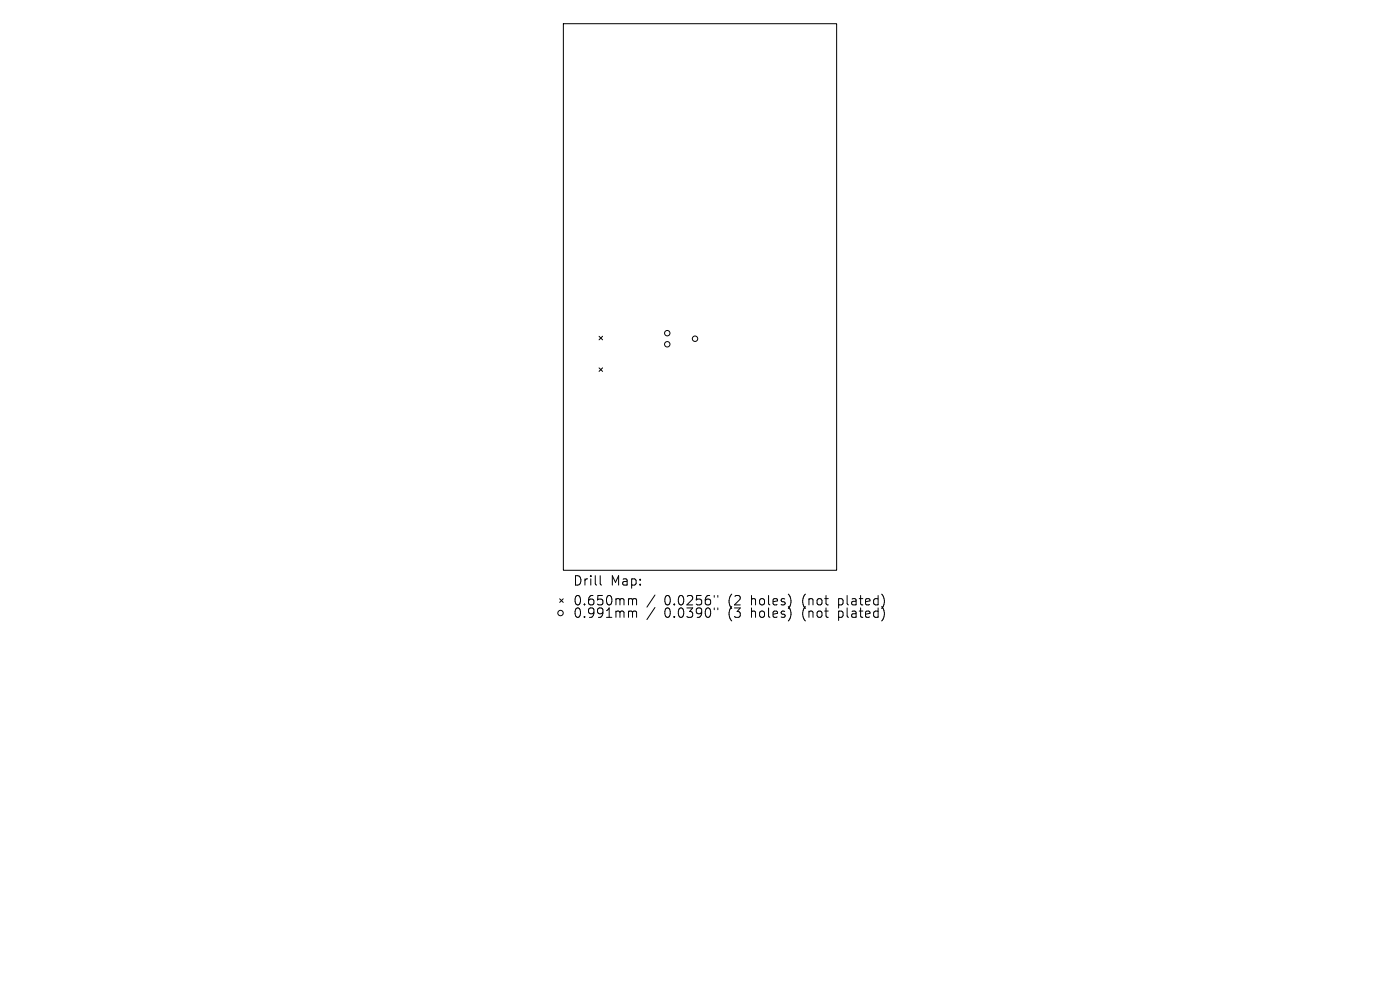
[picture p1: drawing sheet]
<svg xmlns="http://www.w3.org/2000/svg" width="297mm" height="210mm" viewBox="0 0 297 210" stroke-linecap="round" stroke-linejoin="round" font-family="sans-serif">
<defs><g id="words">
<g font-size="2.8">
<text x="121.5" y="124.5">Drill</text>
<text x="129.5" y="124.5">Map:</text>
<text x="121.5" y="128.7">0.650mm</text>
<text x="121.5" y="131.3">0.991mm</text>
<text x="140.9" y="128.7">0.0256&quot;</text>
<text x="140.9" y="131.3">0.0390&quot;</text>
<text x="154.7" y="128.7">(2</text>
<text x="154.7" y="131.3">(3</text>
<text x="159.6" y="128.7">holes)</text>
<text x="159.6" y="131.3">holes)</text>
<text x="170.7" y="128.7">(not</text>
<text x="170.7" y="131.3">(not</text>
<text x="178.5" y="128.7">plated)</text>
<text x="178.5" y="131.3">plated)</text>
</g>
</g></defs>
<g fill="none" stroke="#000" stroke-width=".21">
<path d="M119.5 5h58v116h-58zM127.1 71.3l.7 .8M127.1 78l.7 .8M127.8 71.3l-.7 .8M127.8 78l-.7 .8M118.7 127l.8 .8M119.5 127l-.8 .8M127.3 122.1v1.7l.3 .3M133.6 127l.5 .1 .1 .2M133.6 129.6h.3l.3 .3M134.2 127.3l.3-.3 .5 .1v1.2M134.2 127.3v1"/>
<path d="M134.2 129.9v1.1M134.2 129.9l.3-.3 .5 .1v1.3M139 126.2l-1.8 2.6M139 128.9l-1.8 2.5M151.5 126.3v.4M151.5 129v.3M152.3 126.3v.4M152.3 129v.3"/>
<circle cx="141.6" cy="70.7" r=".57"/>
<circle cx="141.6" cy="73" r=".57"/>
<circle cx="147.4" cy="71.9" r=".57"/>
<circle cx="118.9" cy="130" r=".57"/>
</g>
<use href="#words"/>
</svg>
